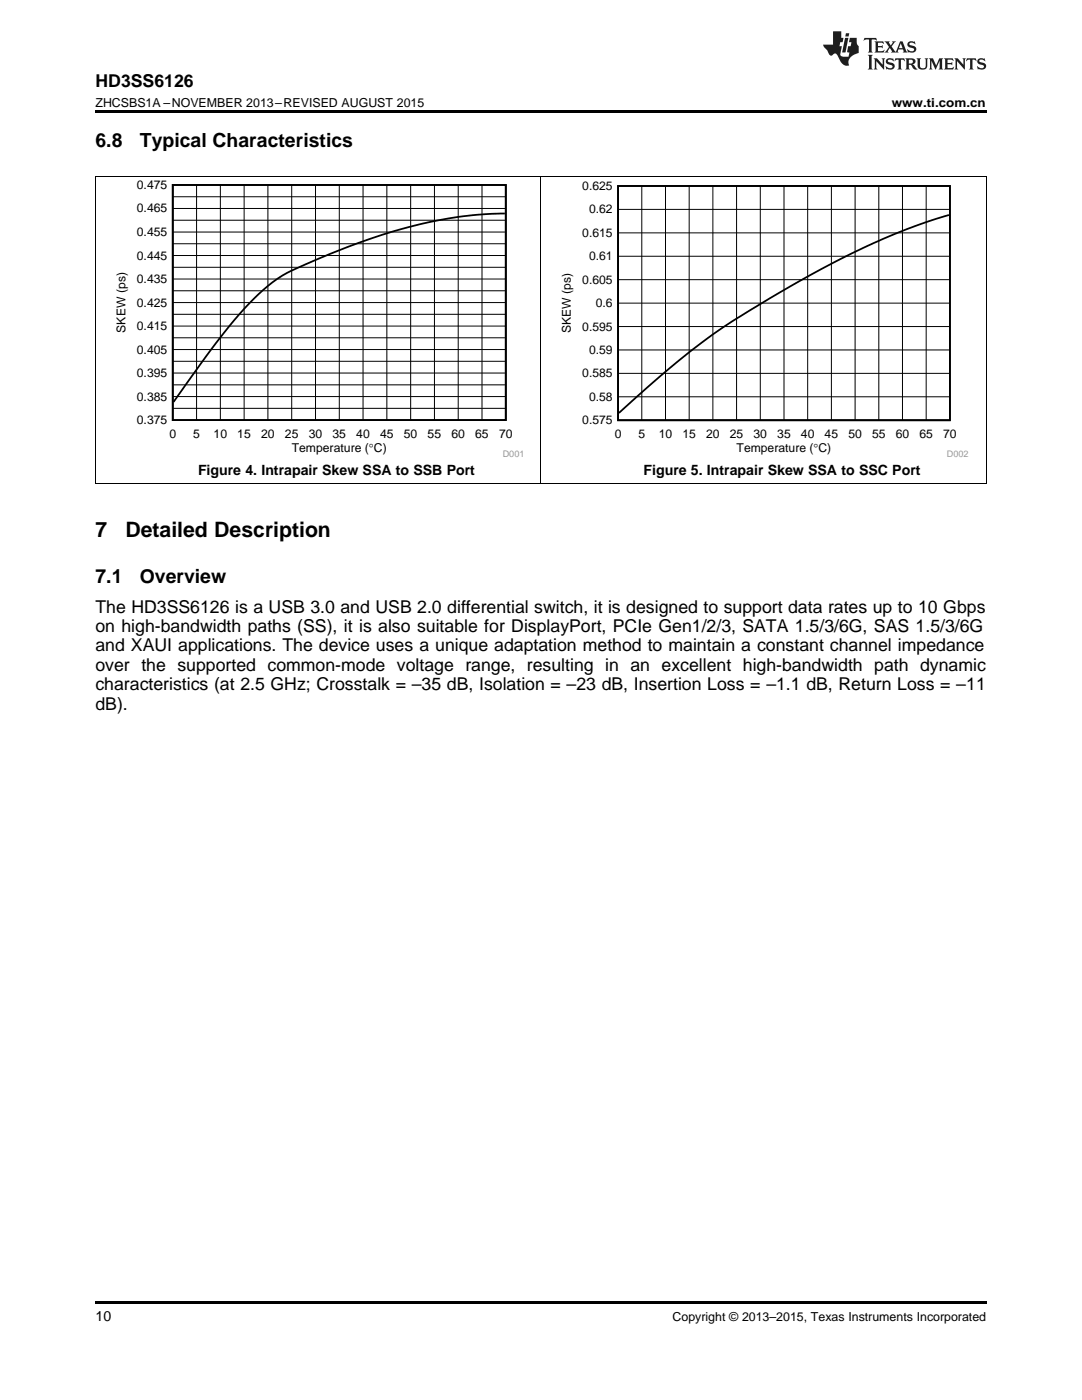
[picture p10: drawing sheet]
<svg xmlns="http://www.w3.org/2000/svg" width="216mm" height="279mm" viewBox="0 0 216 279" stroke-linecap="round" stroke-linejoin="round" font-family="sans-serif">
<defs><g id="words">
<g font-size="4.2">
<text x="19" y="107.1">7</text>
<text x="25" y="107.1">Detailed Description</text>
</g>
<g font-size="3.9">
<text x="19" y="29.3">6.8</text>
<text x="27.9" y="29.3">Typical Characteristics</text>
<text x="19" y="116.3">7.1</text>
<text x="27.9" y="116.3">Overview</text>
</g>
<g font-size="3.5">
<text x="19" y="17.3">HD3SS6126</text>
<text x="19" y="122.2">The HD3SS6126 is a USB 3.0 and USB 2.0 differential switch, it is designed to support data rates up to 10 Gbps</text>
<text x="19" y="126.1">on high-bandwidth paths (SS), it is also suitable for DisplayPort, PCIe Gen1/2/3, SATA 1.5/3/6G, SAS 1.5/3/6G</text>
<text x="19" y="130">and XAUI applications. The device uses a unique adaptation method to maintain a constant channel impedance</text>
<text x="19" y="133.9">over the supported common-mode voltage range, resulting in an excellent high-bandwidth path dynamic</text>
<text x="19" y="137.8">characteristics (at 2.5 GHz; Crosstalk = –35 dB, Isolation = –23 dB, Insertion Loss = –1.1 dB, Return Loss = –11</text>
<text x="19" y="141.6">dB).</text>
</g>
<g font-size="2.8">
<text x="39.5" y="94.8">Figure 4. Intrapair Skew SSA to SSB Port</text>
<text x="128.4" y="94.8">Figure 5. Intrapair Skew SSA to SSC Port</text>
<text x="19" y="263.6">10</text>
</g>
<g font-size="2.5">
<text x="19" y="21.4">ZHCSBS1A –NOVEMBER 2013–REVISED AUGUST 2015</text>
<text x="177.9" y="21.4">www.ti.com.cn</text>
<text x="134.2" y="263.6">Copyright © 2013–2015, Texas Instruments Incorporated</text>
</g>
<g font-size="2.4">
<text x="27.3" y="37.7">0.475</text>
<text x="116.2" y="37.9">0.625</text>
<text x="27.3" y="47.1">0.455</text>
<text x="27.3" y="42.4">0.465</text>
<text x="116.2" y="47.3">0.615</text>
<text x="117.5" y="42.6">0.62</text>
<text x="27.3" y="51.8">0.445</text>
<text x="117.5" y="51.9">0.61</text>
<text x="27.3" y="56.5">0.435</text>
<text x="116.2" y="56.6">0.605</text>
<text x="27.3" y="65.9">0.415</text>
<text x="27.3" y="61.2">0.425</text>
<text x="116.2" y="66">0.595</text>
<text x="118.9" y="61.3">0.6</text>
<text x="25" y="66.4" transform="rotate(-90 25 66.4)">SKEW (ps)</text>
<text x="27.3" y="70.6">0.405</text>
<text x="113.9" y="66.5" transform="rotate(-90 113.9 66.5)">SKEW (ps)</text>
<text x="117.5" y="70.6">0.59</text>
<text x="27.3" y="75.2">0.395</text>
<text x="116.2" y="75.3">0.585</text>
<text x="27.3" y="79.9">0.385</text>
<text x="117.5" y="80">0.58</text>
<text x="27.3" y="84.6">0.375</text>
<text x="33.8" y="87.4">0</text>
<text x="38.5" y="87.4">5</text>
<text x="42.6" y="87.4">10</text>
<text x="47.4" y="87.4">15</text>
<text x="52.1" y="87.4">20</text>
<text x="56.9" y="87.4">25</text>
<text x="61.6" y="87.4">30</text>
<text x="66.3" y="87.4">35</text>
<text x="71.1" y="87.4">40</text>
<text x="75.8" y="87.4">45</text>
<text x="80.6" y="87.4">50</text>
<text x="85.3" y="87.4">55</text>
<text x="90.1" y="87.4">60</text>
<text x="94.8" y="87.4">65</text>
<text x="99.6" y="87.4">70</text>
<text x="116.2" y="84.7">0.575</text>
<text x="122.7" y="87.4">0</text>
<text x="127.4" y="87.4">5</text>
<text x="131.4" y="87.4">10</text>
<text x="136.2" y="87.4">15</text>
<text x="140.9" y="87.4">20</text>
<text x="145.6" y="87.4">25</text>
<text x="150.4" y="87.4">30</text>
<text x="155.1" y="87.4">35</text>
<text x="159.8" y="87.4">40</text>
<text x="164.5" y="87.4">45</text>
<text x="169.3" y="87.4">50</text>
<text x="174" y="87.4">55</text>
<text x="178.7" y="87.4">60</text>
<text x="183.5" y="87.4">65</text>
<text x="188.2" y="87.4">70</text>
<text x="58.2" y="90.2">Temperature (qC)</text>
<text x="147" y="90.2">Temperature (qC)</text>
</g>
<g font-size="1.8" fill="#999">
<text x="100.3" y="91.3">D001</text>
<text x="188.9" y="91.3">D002</text>
</g>
</g></defs>
<path d="M19 259.7h177.8v.5h-177.8z" fill="#000"/>
<path d="M19.1 35.3v61.3M107.9 35.3v61.3M196.8 35.3v61.3M19 96.5h177.8" fill="none" stroke="#000" stroke-width=".2"/>
<path d="M22.7 36h81.6v55.3h-81.6z" fill-rule="evenodd" fill="#fff"/>
<path d="M34.5 36.9h66.4v46.9h-66.4zM100.7 42.6a89.8 89.8 0 0 0-32.1 7l-5.6 2.3a33.8 33.8 0 0 0-10.5 6 101.4 101.4 0 0 0-14.2 17.2l-3.7 5.1" fill="none" stroke="#000" stroke-width=".36"/>
<g fill="none" stroke="#000" stroke-width=".2">
<path d="M34.5 39.3h66.4M39.2 36.9v46.9M44 36.9v46.9M48.7 36.9v46.9M53.5 36.9v46.9M58.2 36.9v46.9M63 36.9v46.9M67.7 36.9v46.9M72.4 36.9v46.9M77.2 36.9v46.9M81.9 36.9v46.9M86.7 36.9v46.9"/>
<path d="M91.4 36.9v46.9M96.2 36.9v46.9M34.5 58h66.4M34.5 55.7h66.4M34.5 53.3h66.4M34.5 51h66.4M34.5 48.6h66.4M34.5 46.3h66.4M34.5 44h66.4M34.5 41.6h66.4M34.5 79.1h66.4M34.5 76.8h66.4"/>
<path d="M34.5 74.5h66.4M34.5 72.1h66.4M34.5 69.8h66.4M34.5 67.4h66.4M34.5 65.1h66.4M34.5 62.7h66.4M34.5 60.4h66.4M34.5 81.5h66.4"/>
</g>
<path d="M111.6 36.2h81.6v55.1h-81.6z" fill-rule="evenodd" fill="#fff"/>
<path d="M123.3 37.1h66.2v46.8h-66.2zM189.4 42.9a149.6 149.6 0 0 0-33.9 15.5 142.7 142.7 0 0 0-29.3 21.6l-2.7 2.4" fill="none" stroke="#000" stroke-width=".35"/>
<g fill="none" stroke="#000" stroke-width=".2">
<path d="M19 35.2h177.8M128.1 37.1v46.8M132.8 37.1v46.8M137.5 37.1v46.8M142.2 37.1v46.8M147 37.1v46.8M151.7 37.1v46.8M156.4 37.1v46.8M161.2 37.1v46.8M165.9 37.1v46.8M170.6 37.1v46.8M175.4 37.1v46.8"/>
<path d="M180.1 37.1v46.8M184.8 37.1v46.8M123.3 55.8h66.2M123.3 51.1h66.2M123.3 46.5h66.2M123.3 41.8h66.2M123.3 79.2h66.2M123.3 74.5h66.2M123.3 69.8h66.2M123.3 65.2h66.2M123.3 60.5h66.2"/>
</g>
<path d="M19 22h177.8v.5h-177.8z" fill="#000"/>
<g fill="#231f20">
<path d="M172.5 7.6l-.1 .5 .4-.2h.6v.1v2.1l-.2 .4h.9l-.2-.4v-2.1l.1-.1h.5l.5 .2-.2-.5zM174.5 8.3l.2 .3v1.5l-.2 .4h1.8l.2-.6a1.04 1.04 0 0 1-1.3 .2v-.7h.6l.3 .2v-.6l-.3 .2h-.6v-.6l.8-.1 .4 .3-.2-.5zM176.5 8.3l.9 1.1-.9 1.1h.8l-.2-.2 .4-.7 .5 .7-.2 .2h1.5l-.2-.2 .2-.4h.9l.1 .4-.2 .2h1l-.3-.3-.7-1.9h-.5l-.9 2-.8-1 .9-1h-.8l.1 .3-.4 .5-.3-.6 .1-.2zM179.7 8.6l.4 1h-.7zM181.3 8.4a.63 .63 0 0 0-.2 .7 .63 .63 0 0 0 .6 .4l.6 .2 .1 .2a.75 .75 0 0 1-.7 .4 .75 .75 0 0 1-.6-.5l.1 .7 .1-.1a1.11 1.11 0 0 0 1.5-.6 1.13 1.13 0 0 0-1.2-.8l-.1-.4a1.04 1.04 0 0 1 1.2 .2l-.2-.5-.2 .1-.4-.2zM173.2 10.9l.2 .4v2.2l-.2 .4h1l-.3-.4v-2.2l.3-.4zM174.3 11.6l.3 .4v1.5l-.3 .4h.8l-.2-.4v-1.3l1.5 1.7v-1.9l.2-.4h-.7l.2 .4v.9l-1.1-1.3zM177 11.8a.62 .62 0 0 0-.2 .7 .62 .62 0 0 0 .6 .4l.6 .1 .1 .3a.76 .76 0 0 1-.7 .3 .76 .76 0 0 1-.7-.4l.2 .7 .1-.1a1.11 1.11 0 0 0 1.5-.6 1.13 1.13 0 0 0-1.2-.8l-.1-.4a1.04 1.04 0 0 1 1.2 .2l-.2-.6-.2 .1-.5-.1zM178.7 11.6l-.2 .6a.61 .61 0 0 1 .8-.3v1.6l-.2 .4h.9l-.2-.4v-1.6a.63 .63 0 0 1 .7 .3l-.1-.6zM180.6 11.6l.3 .4v1.5l-.3 .4h1l-.2-.2-.1-.8 .6 .2a.76 .76 0 0 0 1.2 .7l-1-1a.58 .58 0 0 0 .6-.5 .58 .58 0 0 0-.5-.6zM181.4 11.9h.1a.45 .45 0 0 1 .5 .1 .45 .45 0 0 1 .1 .5l-.8 .2zM182.9 11.6l.2 .2a2.17 2.17 0 0 0 .3 1.9 .99 .99 0 0 0 1.6-.6v-1.1l.2-.4h-.7l.2 .2a1.92 1.92 0 0 1-.2 1.8 .6 .6 0 0 1-.9-.5v-1.1l.2-.4zM185.4 11.6l.2 .4v1.5l-.2 .4h.7l-.2-.4v-1.4l.8 1.8 .8-1.8v1.4l-.2 .4h.9l-.2-.4v-1.5l.2-.4h-.8l-.6 1.5-.6-1.5zM188.4 11.6l.2 .4v1.5l-.2 .4h1.8l.1-.6a1.04 1.04 0 0 1-1.2 .1v-.6h.5l.4 .2v-.6l-.4 .2h-.5v-.7h.8l.3 .3-.1-.6zM190.5 11.6l.2 .4v1.5l-.2 .4h.7l-.2-.4v-1.3l1.5 1.7v-1.9l.2-.4h-.7l.2 .4v.9l-1.1-1.3zM192.9 11.6l-.1 .6a.61 .61 0 0 1 .7-.3l.1 1.6-.3 .4h1l-.3-.4 .1-1.6a.63 .63 0 0 1 .7 .3l-.1-.6zM195.2 11.8a.62 .62 0 0 0-.2 .7 .62 .62 0 0 0 .6 .4l.6 .1 .1 .3a.76 .76 0 0 1-.7 .3 .76 .76 0 0 1-.6-.4l.1 .7 .1-.1a1.11 1.11 0 0 0 1.6-.6 1.13 1.13 0 0 0-1.3-.8l-.1-.4a1.04 1.04 0 0 1 1.2 .2l-.1-.6-.2 .1-.5-.1z"/>
<path d="M166.2 6.3v2.6h-1.9v.4l.8 .9a.91 .91 0 0 0 1 .8 .56 .56 0 0 1 .5-.3 .56 .56 0 0 1 .5 .3l.4 .8a1.53 1.53 0 0 0 1.9 1.2 1.54 1.54 0 0 1 1-2.1l.9-.3v-1.4a1.52 1.52 0 0 1-.4-1.6h-1.3l-.2 .8h.5l-.2 .8h-.5l-.1 1v.2l.4 .1-.2 .8a1.93 1.93 0 0 1-1.6-.3l.3-1.8h-.5l.2-.8h.4l.2-.8h-.4v-1.3zM168.6 7.6l-.6 2.9h.7l.6-2.9zM168.8 6.6l-.1 .7h.6l.2-.7z"/>
</g>
<use href="#words"/>
</svg>
